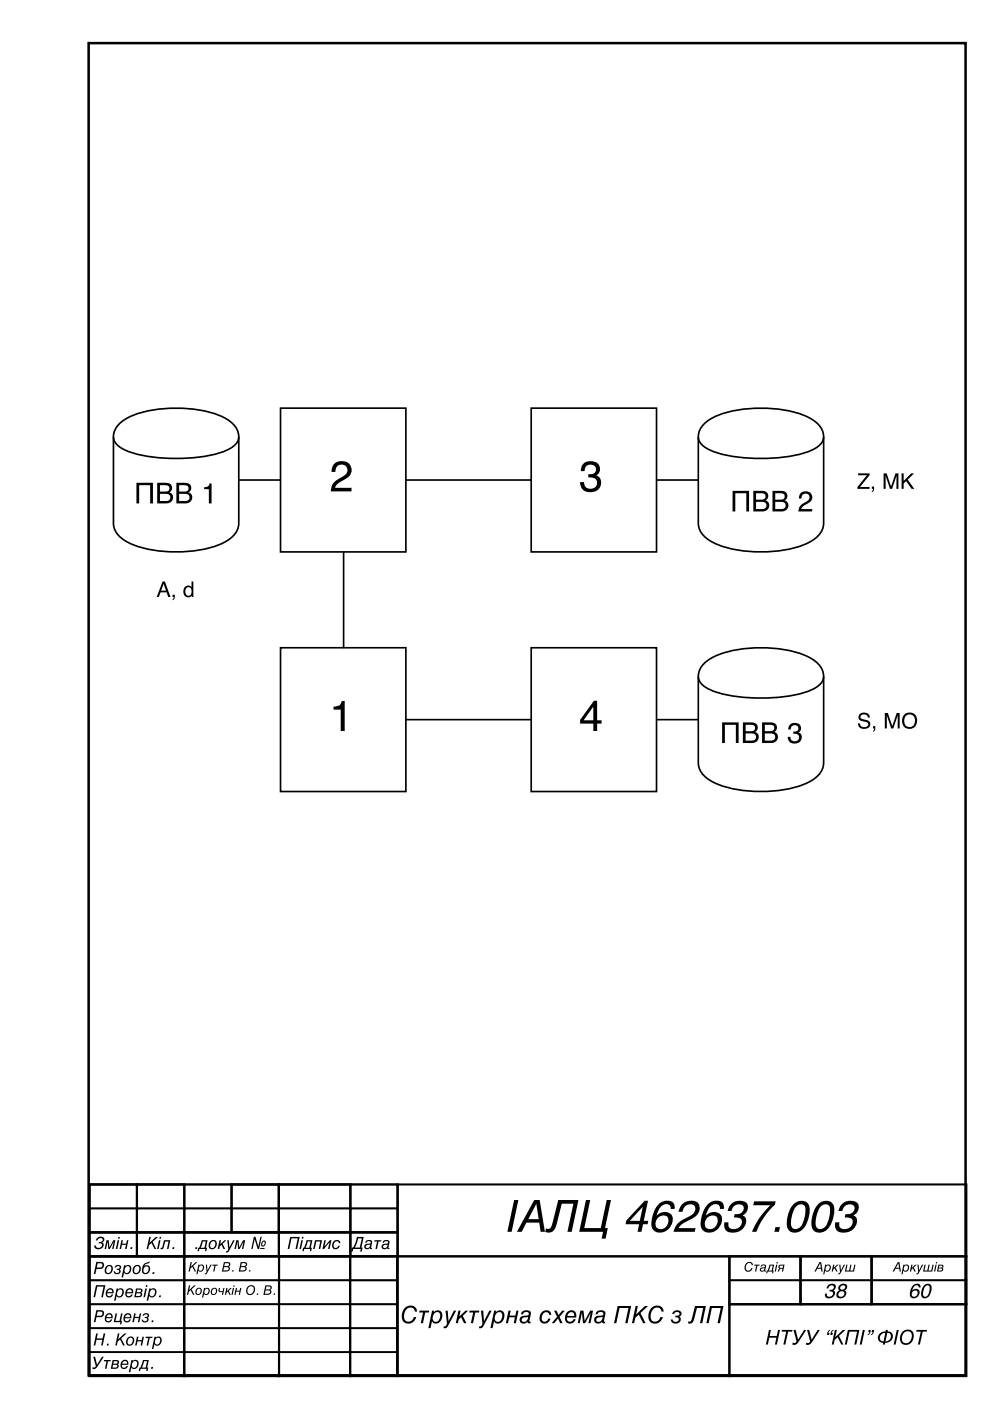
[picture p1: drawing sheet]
<svg xmlns="http://www.w3.org/2000/svg" width="210mm" height="297mm" viewBox="0 0 210 297" stroke-linecap="round" stroke-linejoin="round" font-family="sans-serif">
<g fill="none" stroke="#000" stroke-width=".35">
<path d="M19 251.1h10v5.1h-10zM29 251.1h10.1v5.1h-10.1zM39.1 251.1h10v5.1h-10zM49.1 256.2h10.1v5.1h-10.1zM59.2 251.1h15v5.1h-15zM74.2 256.2h10.1v5.1h-10.1zM19 261.3h10v5.1h-10zM29 261.3h10.1v5.1h-10.1zM39 271.4h20.2v5.1h-20.2zM39.1 261.3h20.1v5.1h-20.1zM59.2 276.5h15v5.1h-15zM59.2 261.3h15v5.1h-15z"/>
<path d="M59.2 266.4h15v5h-15zM74.2 261.3h10.1v5.1h-10.1zM154.7 271.4h15v5.1h-15zM169.7 266.4h15.1v5h-15.1zM184.8 266.4h20.1v5h-20.1zM19 286.7h20v5.1h-20zM39 281.6h20.2v5.1h-20.2zM74.2 286.7h9.9v5.1h-9.9z"/>
</g>
<g fill="#000">
<path d="M41.5 264.4h.3l-.1 .4h-.3z"/>
<path d="M109 254.4h.9l-1.4 6.8h-.9zM113.3 254.4h1.1l1.1 6.8h-.9l-.3-2h-2.7l-1 2h-1zM113.7 255.3l-1.7 3.2h2.2zM118.4 254.4h4.2l-1.4 6.8h-.9l1.3-6h-2.5l-1 3.9a2.32 2.32 0 0 1-1.6 2.2l-.9-.1 .2-.8 .2 .1a.87 .87 0 0 0 1.1-.9zM124.2 254.4h.9l-1.2 6h3.5l1.2-6h.9l-1.2 6h.6l-.5 2.2h-.8l.3-1.4h-5.1z"/>
<path d="M136.3 255.9l-2.8 2.9h2.2zM136.7 254.6h.7l-.9 4.2h1l-.2 .8h-1l-.3 1.6h-.8l.3-1.6h-2.9l.2-.8zM139.7 255.3a2.27 2.27 0 0 1 3.1-.2l.2 .6v.6h-.8a.95 .95 0 0 0-.5-1 .95 .95 0 0 0-1.1 .2l-.8 .7-.6 1.6a2.1 2.1 0 0 1 3.3 0 2.67 2.67 0 0 1-.8 2.8 2.67 2.67 0 0 1-3 .3 3.4 3.4 0 0 1-.2-3.5l.5-1.2zM139.4 258.3a1.31 1.31 0 0 0-.4 1.4 1.31 1.31 0 0 0 1.1 .9 1.69 1.69 0 0 0 1.4-1 1.69 1.69 0 0 0-.2-1.8l-.9-.1zM144.8 255.2a2.25 2.25 0 0 1 3.4 .3 2.47 2.47 0 0 1-1.6 3 5.1 5.1 0 0 0-2.7 1.9h3.6l-.2 .8h-4.5a3.7 3.7 0 0 1 2.1-2.7l1-.5a1.82 1.82 0 0 0 1.3-2.3 1.6 1.6 0 0 0-2.5 1.2h-.8l.4-1.1zM150.1 255.3a2.27 2.27 0 0 1 3.2-.2l.2 .6v.6h-.8a.95 .95 0 0 0-.5-1 .95 .95 0 0 0-1.1 .2l-.8 .7-.7 1.6a2.1 2.1 0 0 1 3.4 0 2.67 2.67 0 0 1-.9 2.8 2.67 2.67 0 0 1-3 .3 3.4 3.4 0 0 1-.2-3.5l.5-1.2zM149.9 258.3a1.31 1.31 0 0 0-.5 1.4 1.31 1.31 0 0 0 1.1 .9 1.69 1.69 0 0 0 1.5-1 1.69 1.69 0 0 0-.3-1.8l-.9-.1zM155.1 255.2a2.47 2.47 0 0 1 3.3 .1 1.83 1.83 0 0 1-1 2.4 1.54 1.54 0 0 1 .3 2.5 2.74 2.74 0 0 1-3.9 .5l-.3-.7 .1-.9h.9a1.08 1.08 0 0 0 .2 1.2 1.08 1.08 0 0 0 1.2 .3 1.44 1.44 0 0 0 1.1-2.2l-.4-.2-1-.1 .2-.7h.1a1.33 1.33 0 0 0 1.4-.4 1.33 1.33 0 0 0 .2-1.4 1.54 1.54 0 0 0-2.4 1.2h-.8l.3-1zM159.9 254.7h4.6a2.9 2.9 0 0 1-1.3 1.8l-1.7 2.3-1.1 2.4h-1a15.9 15.9 0 0 1 3.9-5.7h-3.6zM164.4 260.2h1l-.2 1h-1zM168.3 255.3a1.89 1.89 0 0 1 2.1-.7 1.89 1.89 0 0 1 1.3 1.8 6 6 0 0 1-1.8 4.5 1.85 1.85 0 0 1-2.2 .3 1.85 1.85 0 0 1-.9-2.1 6.3 6.3 0 0 1 1.5-3.8zM168.9 255.7a5.7 5.7 0 0 0-1.1 4.4 1.32 1.32 0 0 0 1.4 .4 1.32 1.32 0 0 0 1-1.1 6 6 0 0 0 .4-3.7 1.18 1.18 0 0 0-1.7 0zM173.5 255.3a1.89 1.89 0 0 1 2.1-.7 1.89 1.89 0 0 1 1.3 1.8 6 6 0 0 1-1.8 4.5 1.85 1.85 0 0 1-2.2 .3 1.85 1.85 0 0 1-.9-2.1 6.3 6.3 0 0 1 1.5-3.8zM174.1 255.7a5.7 5.7 0 0 0-1.1 4.4 1.32 1.32 0 0 0 1.4 .4 1.32 1.32 0 0 0 1-1.1 6 6 0 0 0 .5-3.7 1.18 1.18 0 0 0-1.8 0zM178.6 255.2a2.47 2.47 0 0 1 3.3 .1 1.83 1.83 0 0 1-1 2.4 1.54 1.54 0 0 1 .3 2.5 2.74 2.74 0 0 1-3.9 .5l-.3-.7 .1-.9h.9a1.08 1.08 0 0 0 .2 1.2 1.08 1.08 0 0 0 1.2 .3 1.44 1.44 0 0 0 1.1-2.2l-.4-.2-1-.1 .2-.7h.1a1.33 1.33 0 0 0 1.4-.4 1.33 1.33 0 0 0 .2-1.4 1.54 1.54 0 0 0-2.4 1.2h-.8l.3-1z"/>
<path d="M20.4 267.5h.9a.75 .75 0 0 1 .8 .8 .75 .75 0 0 1-.8 .7h-.8l-.3 1.1h-.3zM20.7 267.8l-.2 .9h.7a.45 .45 0 0 0 .5-.4 .45 .45 0 0 0-.4-.5zM22.8 268.6a.66 .66 0 0 0-.3 .8 .66 .66 0 0 0 .7 .5 .79 .79 0 0 0 .4-.7 .79 .79 0 0 0-.4-.8zM22.5 268.4a.86 .86 0 0 1 1.3 0 .86 .86 0 0 1-.1 1.3 .86 .86 0 0 1-1.3 .3 .86 .86 0 0 1 0-1.3zM24.5 268.4a.61 .61 0 0 1 .8-.2 .61 .61 0 0 1 .2 .9h-.1a.69 .69 0 0 1-.3 1.1 .69 .69 0 0 1-1-.5v-.1h.3a.43 .43 0 0 0 .6 .4 .43 .43 0 0 0 .1-.7l-.4-.1 .1-.2a.36 .36 0 0 0 .5-.1 .36 .36 0 0 0-.1-.5 .36 .36 0 0 0-.5 .1l-.1 .2h-.3zM26.3 268.2h.3v.3a.76 .76 0 0 1 1-.1 .76 .76 0 0 1 .2 1 .8 .8 0 0 1-.6 .7 .8 .8 0 0 1-.9-.3l-.2 1h-.3zM26.7 268.6a.64 .64 0 0 0-.3 .8 .64 .64 0 0 0 .8 .4 .72 .72 0 0 0 .3-.7 .72 .72 0 0 0-.5-.6zM28.7 268.6a.66 .66 0 0 0-.3 .8 .66 .66 0 0 0 .7 .5 .79 .79 0 0 0 .4-.7 .79 .79 0 0 0-.4-.8zM28.5 268.4a.86 .86 0 0 1 1.2 0 .86 .86 0 0 1 0 1.3 .86 .86 0 0 1-1.3 .3 .86 .86 0 0 1-.1-1.3zM30.5 268l1.3-.5-.2 .3-.7 .2-.3 .4a.83 .83 0 0 1 1.1 .1 .83 .83 0 0 1-.1 1.2 .86 .86 0 0 1-1.2 .4 .86 .86 0 0 1-.3-1.3zM30.7 268.7a.69 .69 0 0 0-.3 .7 .69 .69 0 0 0 .6 .5 .75 .75 0 0 0 .5-.7 .75 .75 0 0 0-.4-.7zM32.4 269.7h.3v.4h-.4z"/>
<path d="M20.4 272.5h2l-.6 2.5h-.3l.5-2.2h-1.4l-.4 2.2h-.4zM23 273.6l-.2 .4h1l-.2-.5zM22.8 273.4a.79 .79 0 0 1 1-.2 .79 .79 0 0 1 .3 1h-1.4a.5 .5 0 0 0 .4 .6 .5 .5 0 0 0 .6-.4h.3a.84 .84 0 0 1-1.2 .6 .84 .84 0 0 1-.3-1.3zM24.7 273.2h.3v.2a.76 .76 0 0 1 1.1-.1 .76 .76 0 0 1 .1 1.1 .8 .8 0 0 1-.6 .6 .8 .8 0 0 1-.9-.3l-.2 1.1h-.3zM25.1 273.5a.64 .64 0 0 0-.3 .9 .64 .64 0 0 0 .8 .3 .72 .72 0 0 0 .4-.7 .72 .72 0 0 0-.6-.6zM27.1 273.6l-.2 .4h1l-.2-.5zM26.9 273.4a.79 .79 0 0 1 1-.2 .79 .79 0 0 1 .3 1h-1.3a.5 .5 0 0 0 .3 .6 .5 .5 0 0 0 .6-.4h.3a.84 .84 0 0 1-1.1 .6 .84 .84 0 0 1-.3-1.3zM28.8 273.2h.8a.47 .47 0 0 1 .6 .3 .47 .47 0 0 1-.3 .6 .56 .56 0 0 1 .2 .7 .56 .56 0 0 1-.7 .2h-.9zM28.9 274.2l-.1 .6h.6a.31 .31 0 0 0 .4-.2 .31 .31 0 0 0-.3-.4zM29.1 273.4l-.1 .6h.5a.29 .29 0 0 0 .4-.2 .29 .29 0 0 0-.3-.4zM30.8 273.2h.3l-.4 1.8h-.3zM31 272.5h.3l-.1 .3h-.3zM31.7 273.2h.2v.2a.76 .76 0 0 1 1.1-.1 .76 .76 0 0 1 .1 1.1 .8 .8 0 0 1-.6 .6 .8 .8 0 0 1-.9-.3l-.2 1.1h-.3zM32 273.5a.64 .64 0 0 0-.3 .9 .64 .64 0 0 0 .8 .3 .72 .72 0 0 0 .4-.7 .72 .72 0 0 0-.6-.6zM33.8 274.7h.3v.3h-.4z"/>
<path d="M20.6 262.5a.82 .82 0 0 1 .9-.3 .82 .82 0 0 1 .6 .8l-.5 .4a.83 .83 0 0 1 .2 1.1 .83 .83 0 0 1-.9 .4l-.5-.1-.3-.3-.1-.4h.3a.63 .63 0 0 0 .8 .4 .63 .63 0 0 0 .4-.8l-.6-.1 .1-.3a.51 .51 0 0 0 .7-.1 .51 .51 0 0 0-.2-.7 .51 .51 0 0 0-.7 .2l-.2 .3h-.3zM22.6 262.9h.4l.2 1.6 .8-1.6h.5l-.4 1.9h-.3l.3-1.5-.8 1.5h-.3l-.2-1.5-.3 1.5h-.3zM24.9 262.9h.4l-.4 1.9h-.3zM25.1 262.3h.3l-.1 .3h-.3zM25.7 262.9h.4l-.2 .8h.9l.1-.8h.3l-.4 1.9h-.3l.2-.9h-.8l-.2 .9h-.3zM27.7 264.4h.4l-.1 .4h-.4z"/>
<path d="M31.6 262.3h.4l-.3 1.2 1.3-1.2h.5l-1.1 1 .7 1.5h-.3l-.7-1.3-.5 .5-.2 .8h-.3zM33.7 262.9h.3l-.4 1.9h-.3zM33.9 262.3h.3l-.1 .3h-.3zM34.8 262.9h1.3l-.4 1.9h-.3l.3-1.6h-.7l-.3 1.1a.5 .5 0 0 1-.7 .5l.1-.3 .3-.1zM36.6 264.4h.4l-.1 .4h-.4z"/>
<path d="M40.1 272.5h.2l-.2 1 1-1h.4l-.9 .8 .6 1.2h-.3l-.5-1-.4 .4-.1 .6h-.3zM41.9 273.4a.5 .5 0 0 0-.3 .6 .5 .5 0 0 0 .7 .3 .52 .52 0 0 0 .3-.6 .52 .52 0 0 0-.6-.4zM41.7 273.2a.69 .69 0 0 1 1 .1 .69 .69 0 0 1-.1 1 .69 .69 0 0 1-1.1 .1 .69 .69 0 0 1 .1-1.1zM43.3 273.1h.2v.2a.62 .62 0 0 1 .9-.1 .62 .62 0 0 1 0 .9 .61 .61 0 0 1-.5 .5 .61 .61 0 0 1-.6-.3l-.2 .8h-.3zM43.6 273.4a.5 .5 0 0 0-.3 .6 .5 .5 0 0 0 .6 .3 .5 .5 0 0 0 .4-.7 .5 .5 0 0 0-.7-.2zM45.2 273.4a.5 .5 0 0 0-.3 .6 .5 .5 0 0 0 .6 .3 .52 .52 0 0 0 .4-.6 .52 .52 0 0 0-.7-.4zM45 273.2a.69 .69 0 0 1 1 .1 .69 .69 0 0 1-.2 1 .69 .69 0 0 1-1 .1 .69 .69 0 0 1 .1-1.1zM46.4 273.1h.3l-.1 .3a.38 .38 0 0 0 .2 .4 .38 .38 0 0 0 .4-.1l.2-.6h.2l-.3 1.4h-.3l.2-.6a.52 .52 0 0 1-.7 .1 .52 .52 0 0 1-.1-.6zM48 273.1h.2l-.1 .6 .7-.6h.3l-.6 .6 .4 .8h-.3l-.3-.7-.3 .3-.1 .4h-.2zM49.4 273.1h.2l-.3 1.4h-.2zM49.5 272.5h.2v.3h-.3zM50 273.1h.3l-.2 .5h.7l.1-.5h.3l-.3 1.4h-.3l.2-.7h-.7l-.2 .7h-.2zM52.7 272.9a.75 .75 0 0 0-.3 .9 .75 .75 0 0 0 .9 .5 .91 .91 0 0 0 .1-1.6zM52.6 272.7a.93 .93 0 0 1 1.3 0 .93 .93 0 0 1 0 1.4 .94 .94 0 0 1-1.4 .3 .94 .94 0 0 1-.1-1.4zM54.5 274.2h.3l-.1 .3h-.3zM56.3 272.5h.7a.5 .5 0 0 1 .6 .4 .5 .5 0 0 1-.3 .6 .59 .59 0 0 1 .2 .8 .59 .59 0 0 1-.8 .2h-.9zM56.3 273.6l-.1 .7h.5a.38 .38 0 0 0 .6-.2 .38 .38 0 0 0-.4-.5zM56.5 272.8l-.1 .6h.5a.33 .33 0 0 0 .4-.3 .33 .33 0 0 0-.4-.3zM58.1 274.2h.2v.3h-.3z"/>
<path d="M40.4 267.6h.3l-.2 1 1-1h.4l-.9 .8 .6 1.2h-.3l-.5-1-.4 .4-.2 .6h-.2zM42.1 268.1h.2v.2a.62 .62 0 0 1 .9 0 .62 .62 0 0 1 0 .9 .61 .61 0 0 1-.5 .4 .61 .61 0 0 1-.6-.3l-.2 .9h-.3zM42.4 268.4a.5 .5 0 0 0-.3 .7 .5 .5 0 0 0 .6 .3 .5 .5 0 0 0 .4-.7 .5 .5 0 0 0-.7-.3zM43.6 268.1h.3l.1 1.2 .6-1.2h.3l-1 1.9-.4 .2-.1-.2 .2-.1 .2-.2zM45 268.1h1.2l-.1 .2h-.4l-.2 1.3h-.3l.3-1.3h-.5zM47.5 267.6h.7a.5 .5 0 0 1 .6 .3 .5 .5 0 0 1-.3 .7 .59 .59 0 0 1 .2 .7 .59 .59 0 0 1-.8 .3h-.9zM47.5 268.7l-.1 .7h.5a.38 .38 0 0 0 .6-.3 .38 .38 0 0 0-.4-.4zM47.7 267.8l-.1 .6h.5a.33 .33 0 0 0 .5-.2 .33 .33 0 0 0-.5-.4zM49.3 269.3h.2v.3h-.3zM51 267.6h.8a.5 .5 0 0 1 .6 .3 .5 .5 0 0 1-.4 .7 .59 .59 0 0 1 .2 .7 .59 .59 0 0 1-.7 .3h-.9zM51.1 268.7l-.2 .7h.6a.38 .38 0 0 0 .5-.3 .38 .38 0 0 0-.3-.4zM51.3 267.8l-.2 .6h.6a.33 .33 0 0 0 .4-.2 .33 .33 0 0 0-.4-.4zM52.8 269.3h.3l-.1 .3h-.2z"/>
<path d="M43 263.2l-.5 1.4h.8l.3-1.4zM42.8 262.9h1.2l-.3 1.7h.2l-.1 .7h-.3l.1-.5h-1.3l-.1 .5h-.3l.1-.7 .3-.2z"/>
<path d="M44.9 263.3a.66 .66 0 0 0-.4 .8 .66 .66 0 0 0 .7 .5 .79 .79 0 0 0 .5-.7 .79 .79 0 0 0-.5-.8zM44.6 263.2a.86 .86 0 0 1 1.2 0 .86 .86 0 0 1 0 1.2 .86 .86 0 0 1-1.3 .3 .86 .86 0 0 1-.1-1.3zM46.5 262.9h.4l-.2 .9 .9-.9h.4l-.8 .8 .5 1.1h-.3l-.5-.9-.3 .4-.1 .5h-.3zM48.2 262.9h.3l.1 1.6 .8-1.6h.4l-1.3 2.5-.5 .2-.1-.3 .3-.1 .2-.3zM50.1 262.9h.5l.1 1.6 .8-1.6h.5l-.4 1.9h-.3l.3-1.5-.8 1.5h-.3l-.2-1.5-.3 1.5h-.3z"/>
<path d="M55.8 263.3l-.2 .6a.4 .4 0 0 0 .5-.1 .4 .4 0 0 0 0-.5zM55.2 264.6h.9v.2h-.9zM55.6 263.2a.47 .47 0 0 1 .7-.1 .47 .47 0 0 1 0 .7 .49 .49 0 0 1-.7 .5 .49 .49 0 0 1-.2-.8zM53.8 262.2h.4l.6 2.1 .4-2.1h.3l-.6 2.6h-.3l-.6-2.1-.4 2.1h-.3z"/>
<path d="M61.5 262.3h2l-.5 2.5h-.3l.4-2.2h-1.3l-.5 2.2h-.3zM63.9 262.9h.3l-.4 1.9h-.3zM64 262.3h.4l-.1 .3h-.3zM65.2 263.2l-.4 1.4h.8l.3-1.4zM65 262.9h1.2l-.3 1.7h.2l-.1 .7h-.3l.1-.5h-1.3l-.1 .5h-.3l.2-.7 .2-.2zM66.8 262.9h1.5l-.4 1.9h-.3l.3-1.6h-.8l-.4 1.6h-.3zM68.8 262.9h.3l-.3 1.4 1.1-1.4h.4l-.4 1.9h-.3l.3-1.4-1.2 1.4h-.3zM70.8 263.2a.79 .79 0 0 1 .8-.3 .79 .79 0 0 1 .6 .7h-.4a.57 .57 0 0 0-.7-.4 .57 .57 0 0 0-.3 .7 .51 .51 0 0 0 .3 .7 .51 .51 0 0 0 .6-.5h.3a.87 .87 0 0 1-1.2 .7 .87 .87 0 0 1-.2-1.4z"/>
<path d="M75.9 262.6l-.7 1.9h1.1l.4-1.9zM75.7 262.3h1.4l-.5 2.2h.3l-.2 .9h-.3l.1-.6h-1.6l-.1 .6h-.4l.2-.9h.2l.5-.8zM77.7 264.1a.4 .4 0 0 0 .2 .6 .4 .4 0 0 0 .5-.4l.1-.4zM77.6 263.1a.69 .69 0 0 1 .9-.2 .69 .69 0 0 1 .3 .8l-.1 .8 .2 .1-.1 .2h-.3l-.1-.2a.61 .61 0 0 1-1.1 0 .61 .61 0 0 1 .6-.9l.6-.1a.26 .26 0 0 0 .1-.2 .26 .26 0 0 0-.2-.2h-.4l-.3 .3h-.3zM79.4 262.9h1.5l-.1 .3h-.5l-.4 1.6h-.3l.3-1.6h-.5zM81.3 264.1a.4 .4 0 0 0 .2 .6 .4 .4 0 0 0 .6-.4l.1-.4zM81.3 263.1a.69 .69 0 0 1 .9-.2 .69 .69 0 0 1 .3 .8l-.1 .8 .2 .1-.1 .2h-.3l-.1-.2a.61 .61 0 0 1-1.1 0 .61 .61 0 0 1 .5-.9l.7-.1a.26 .26 0 0 0 .1-.2 .26 .26 0 0 0-.3-.2h-.3l-.3 .3h-.3z"/>
<path d="M85.9 277.3a1.46 1.46 0 0 1 1.5-.5 1.46 1.46 0 0 1 1 1.3h-.5a1.08 1.08 0 0 0-1.1-.9 1.08 1.08 0 0 0-1 1.1 1.22 1.22 0 0 0 1 1.9l.5-.3 .4-.7h.6a1.58 1.58 0 0 1-2.1 1.4 1.58 1.58 0 0 1-.9-2.2zM88.9 277.9h2.1l-.1 .4h-.7l-.5 2.2h-.5l.5-2.2h-.8zM91.6 277.9h.4v.3a1.06 1.06 0 0 1 1.4-.2 1.06 1.06 0 0 1 .3 1.4 1.17 1.17 0 0 1-.8 1.1 1.17 1.17 0 0 1-1.3-.4l-.3 1.5h-.5zM92.2 278.4a1.05 1.05 0 0 0 .2 1.9 1.22 1.22 0 0 0 .6-2.1h-.4zM94.5 277.9h.4l.2 2.2 1.1-2.2h.5l-1.7 3.2a.77 .77 0 0 1-1 .5l.1-.4h.4l.3-.5zM97.2 277.9h.5l-.3 1.2 1.3-1.2h.6l-1.2 1.1 .8 1.5h-.5l-.6-1.2-.5 .5-.2 .7h-.5zM99.6 277.9h2l-.1 .4h-.7l-.5 2.2h-.5l.5-2.2h-.8zM102 277.9h.4l.2 2.2 1.2-2.2h.4l-1.7 3.2a.77 .77 0 0 1-1 .5l.1-.4h.4l.3-.5zM104.8 277.9h.4l-.1 .3a1.06 1.06 0 0 1 1.5-.2 1.06 1.06 0 0 1 .3 1.4 1.17 1.17 0 0 1-.8 1.1 1.17 1.17 0 0 1-1.3-.4l-.4 1.5h-.4zM105.3 278.4a1.05 1.05 0 0 0 .2 1.9 1.22 1.22 0 0 0 .6-2.1h-.4zM107.8 277.9h.5l-.2 1h1.2l.2-1h.4l-.5 2.6h-.5l.3-1.2h-1.2l-.3 1.2h-.4zM110.8 279.5a.54 .54 0 0 0 .1 .8 .54 .54 0 0 0 .8-.3l.3-.8zM110.7 278.1a1.27 1.27 0 0 1 1.8 .2l-.3 1.8 .3 .1v.4l-.5-.1-.2-.3a.87 .87 0 0 1-1.5 .1 .87 .87 0 0 1 .8-1.3l.7-.1a.36 .36 0 0 0 .3-.4 .36 .36 0 0 0-.3-.3h-.6l-.3 .5h-.4zM114.9 278.2a1.12 1.12 0 0 1 1.2-.4 1.12 1.12 0 0 1 .8 1h-.5a.75 .75 0 0 0-.8-.6 .75 .75 0 0 0-.6 .7 .75 .75 0 0 0 0 1.1 .75 .75 0 0 0 1.1-.1l.2-.3h.4a1.21 1.21 0 0 1-1.6 1 1.21 1.21 0 0 1-.5-1.9zM117.5 277.9h.5l.4 .9 .8-.9h.5l-1.1 1.3 .7 1.3h-.5l-.5-1-.8 1h-.5l1.1-1.3zM120.6 278.4l-.3 .6h1.5a.66 .66 0 0 0-.4-.8 .66 .66 0 0 0-.8 .2zM120.3 278.2a1.13 1.13 0 0 1 1.4-.2 1.13 1.13 0 0 1 .5 1.3h-2a.71 .71 0 0 0 .5 .9 .71 .71 0 0 0 .9-.5h.5a1.18 1.18 0 0 1-1.6 .9 1.18 1.18 0 0 1-.6-1.7zM123.1 277.9h.6l.2 2.1 1.2-2.1h.6l-.5 2.6h-.4l.4-2.1-1.1 2.1h-.5l-.2-2.2-.5 2.2h-.4zM126.6 279.5a.54 .54 0 0 0 .2 .8 .54 .54 0 0 0 .7-.3l.3-.8zM126.5 278.1a1.27 1.27 0 0 1 1.9 .2l-.3 1.8 .2 .1v.4l-.5-.1-.2-.3a.87 .87 0 0 1-1.5 .1 .87 .87 0 0 1 .8-1.3l.7-.1a.36 .36 0 0 0 .3-.4 .36 .36 0 0 0-.3-.3h-.6l-.3 .5h-.4zM131 276.9h2.8l-.7 3.6h-.5l.6-3.2h-1.8l-.7 3.2h-.5zM134.8 276.9h.4l-.3 1.8 1.8-1.8h.7l-1.6 1.5 1.1 2.1h-.5l-1-1.8-.7 .7-.2 1.1h-.5zM138.2 277.3a1.46 1.46 0 0 1 1.5-.5 1.46 1.46 0 0 1 1 1.3h-.5a1.08 1.08 0 0 0-1.1-.9 1.08 1.08 0 0 0-1 1.1 1.22 1.22 0 0 0 1 1.9l.5-.3 .4-.7h.5a1.58 1.58 0 0 1-2 1.4 1.58 1.58 0 0 1-.9-2.2zM142.8 278.1a.96 .96 0 0 1 1.1-.3 .96 .96 0 0 1 .6 .9l-.5 .4a.93 .93 0 0 1 .1 1.3 .93 .93 0 0 1-1.2 .2l-.5-.3-.2-.5h.4a.62 .62 0 0 0 .8 .5 .62 .62 0 0 0 .3-.9l-.5-.1v-.4a.48 .48 0 0 0 .7 0 .48 .48 0 0 0 0-.7h-.6l-.4 .4h-.4zM147.4 276.9h2.3l-.8 3.6h-.5l.7-3.2h-1.3l-.6 2.1a1.02 1.02 0 0 1-1.3 1.1l.1-.3h.3l.3-.3zM150.5 276.9h2.9l-.8 3.6h-.5l.7-3.2h-1.9l-.7 3.2h-.4z"/>
<path d="M158.2 267.8a.81 .81 0 0 1 .9-.2 .81 .81 0 0 1 .5 .6h-.2a.64 .64 0 0 0-.8-.4 .64 .64 0 0 0-.5 .8 .59 .59 0 0 0 .4 .8 .59 .59 0 0 0 .8-.5h.2a.89 .89 0 0 1-1.2 .7 .89 .89 0 0 1-.3-1.4zM159.9 268.1h1.2l-.1 .2h-.4l-.3 1.3h-.2l.2-1.3h-.4zM161.4 269a.33 .33 0 0 0 .3 .5 .33 .33 0 0 0 .3-.4l.1-.2zM161.4 268.3a.55 .55 0 0 1 .7-.2 .55 .55 0 0 1 .3 .6l-.2 .6 .2 .1v.2l-.4-.2a.48 .48 0 0 1-.8 0 .48 .48 0 0 1 .4-.7l.6-.1a.33 .33 0 0 0-.4-.3 .33 .33 0 0 0-.3 .3h-.2zM163.3 268.3l-.3 1.1h.6l.2-1.1zM163.1 268.1h1l-.2 1.3h.1l-.1 .6h-.2l.1-.4h-1l-.1 .4h-.2zM164.6 268.1h.2l-.3 1.5h-.2zM164.7 267.6h.2v.3h-.3zM165.2 268.2l1.1-.1-.3 1.5h-.2l.1-.6h-.5l-.3 .6h-.3l.5-.7a.39 .39 0 0 1-.1-.7zM165.4 268.4a.23 .23 0 0 0-.1 .3 .23 .23 0 0 0 .2 .1h.4l.1-.5z"/>
<path d="M173.8 267.6h.3l.3 2h-.2l-.1-.6h-.8l-.3 .6h-.3zM173.9 267.8l-.5 1h.6zM175 268.1h.2v.2a.62 .62 0 0 1 .9 0 .62 .62 0 0 1 0 .9 .61 .61 0 0 1-.5 .4 .61 .61 0 0 1-.6-.3l-.2 .9h-.3zM175.3 268.4a.5 .5 0 0 0-.3 .7 .5 .5 0 0 0 .6 .3 .5 .5 0 0 0 .4-.7 .5 .5 0 0 0-.7-.3zM176.6 268.1h.3l-.1 .7 .7-.7h.3l-.6 .6 .4 .9h-.3l-.3-.7-.3 .3-.1 .4h-.3zM177.9 268.1h.3l.1 1.2 .6-1.2h.3l-1 1.9-.4 .2-.1-.2 .2-.1 .2-.2zM179.4 268.1h.3l-.3 1.3h.6l.3-1.3h.2l-.2 1.3h.6l.2-1.3h.3l-.3 1.5h-2z"/>
<path d="M175.7 272.4a.88 .88 0 0 1 .9-.2 .88 .88 0 0 1 .6 .8l-.5 .6a.93 .93 0 0 1 .3 1 .93 .93 0 0 1-.9 .6 .81 .81 0 0 1-.9-.1 .81 .81 0 0 1-.3-.8h.4a.64 .64 0 0 0 .6 .6 .64 .64 0 0 0 .7-.5 .59 .59 0 0 0-.8-.6l.2-.3a.56 .56 0 0 0 .8-.3 .56 .56 0 0 0-.4-.8 .56 .56 0 0 0-.7 .5l-.1 .3h-.4zM178.3 272.7a.51 .51 0 0 0 .2 .8 .51 .51 0 0 0 .7-.5l-.2-.4zM177.9 274a.61 .61 0 0 0 .3 1 .61 .61 0 0 0 .8-.6 .59 .59 0 0 0-.4-.6 .59 .59 0 0 0-.7 .2zM177.9 272.6a.86 .86 0 0 1 1.1-.5 .86 .86 0 0 1 .6 1l-.5 .5a1.06 1.06 0 0 1 0 1.4 1.06 1.06 0 0 1-1.4 .2 .91 .91 0 0 1-.3-.9 .91 .91 0 0 1 .6-.7l-.3-.4z"/>
<path d="M190.3 267.6h.4l.3 2h-.3v-.6h-.9l-.2 .6h-.4zM190.5 267.8l-.5 1h.6zM191.5 268.1h.3l-.1 .2a.62 .62 0 0 1 .9 0 .62 .62 0 0 1 0 .9 .61 .61 0 0 1-.5 .4 .61 .61 0 0 1-.6-.3l-.1 .9h-.3zM191.9 268.4a.5 .5 0 0 0-.3 .7 .5 .5 0 0 0 .6 .3 .5 .5 0 0 0 .3-.7 .5 .5 0 0 0-.6-.3zM193.2 268.1h.3l-.2 .7 .7-.7h.4l-.7 .6 .5 .9h-.3l-.4-.7-.2 .3-.1 .4h-.3zM194.5 268.1h.3l.1 1.2 .6-1.2h.3l-1.1 1.9-.3 .2-.1-.2 .2-.1 .2-.2zM196 268.1h.3l-.3 1.3h.6l.3-1.3h.2l-.2 1.3h.6l.2-1.3h.3l-.3 1.5h-2zM198.3 268.1h.3l-.3 1.5h-.3zM198.5 267.6h.2l-.1 .3h-.2zM199 268.1h.7a.36 .36 0 0 1 .3 .3 .36 .36 0 0 1-.2 .4 .44 .44 0 0 1 .1 .6 .44 .44 0 0 1-.5 .2h-.7zM199 268.9l-.1 .5h.5a.24 .24 0 0 0 .3-.2 .24 .24 0 0 0-.2-.3zM199.2 268.3l-.1 .4h.4a.22 .22 0 0 0 .3-.1 .22 .22 0 0 0-.3-.3z"/>
<path d="M193.5 272.6a.85 .85 0 0 1 1-.5 .85 .85 0 0 1 .7 .9h-.4a.51 .51 0 0 0-.4-.5 .51 .51 0 0 0-.6 .3l-.4 .8a.87 .87 0 0 1 1.3-.2 .87 .87 0 0 1 0 1.3 .99 .99 0 0 1-1.3 .5 .99 .99 0 0 1-.4-1.3zM193.5 273.9a.63 .63 0 0 0 .2 1.1 .63 .63 0 0 0 .8-.7 .57 .57 0 0 0-.3-.7 .57 .57 0 0 0-.7 .3zM195.9 272.6a.91 .91 0 0 1 1.2-.4 .91 .91 0 0 1 .4 1.2 1.69 1.69 0 0 1-1.8 1.8 1.76 1.76 0 0 1 0-2.3zM196.3 272.7a2.07 2.07 0 0 0-.4 2.2 1.03 1.03 0 0 0 1.1-1.2l.1-.6a.48 .48 0 0 0-.2-.6 .48 .48 0 0 0-.6 .2z"/>
<path d="M19.8 287.7h.4l.4 1.6 1-1.6h.4l-1.2 1.8a.96 .96 0 0 1-1.2 .7l.1-.3a.37 .37 0 0 0 .4 0 .37 .37 0 0 0 .2-.4zM22.1 288.3h1.4l-.1 .3h-.5l-.3 1.6h-.4l.4-1.6h-.6zM23.9 288.3h.8a.47 .47 0 0 1 .5 .4 .47 .47 0 0 1-.3 .5 .56 .56 0 0 1 .2 .7 .56 .56 0 0 1-.7 .3h-.9zM24 289.4l-.2 .6h.6a.31 .31 0 0 0 .4-.2 .31 .31 0 0 0-.3-.4zM24.1 288.6l-.1 .5h.5a.29 .29 0 0 0 .4-.2 .29 .29 0 0 0-.3-.3zM26.1 288.7l-.2 .4h1l-.2-.5zM25.9 288.6a.79 .79 0 0 1 1-.2 .79 .79 0 0 1 .3 1h-1.3a.5 .5 0 0 0 .3 .6 .5 .5 0 0 0 .6-.4h.3a.84 .84 0 0 1-1.2 .6 .84 .84 0 0 1-.2-1.3zM27.9 288.3h.3l-.1 .3a.76 .76 0 0 1 1.1-.1 .76 .76 0 0 1 .1 1 .8 .8 0 0 1-.6 .7 .8 .8 0 0 1-.8-.3l-.3 1h-.3zM28.3 288.7a.64 .64 0 0 0-.4 .8 .64 .64 0 0 0 .8 .4 .72 .72 0 0 0 .4-.7 .72 .72 0 0 0-.6-.6zM30.6 288.6l-.5 1.4h.8l.3-1.4zM30.3 288.3h1.2l-.3 1.7h.2l-.1 .7h-.3l.1-.5h-1.3l-.1 .5h-.3l.2-.7 .2-.2zM32.1 289.8h.4l-.1 .4h-.4z"/>
<path d="M20.4 277.8h.9a.75 .75 0 0 1 .8 .7 .75 .75 0 0 1-.8 .8h-.8l-.3 1h-.3zM20.7 278.1l-.2 .9h.7a.45 .45 0 0 0 .5-.4 .45 .45 0 0 0-.4-.5zM22.8 278.9l-.2 .4h1l-.2-.6zM22.6 278.7a.79 .79 0 0 1 1-.2 .79 .79 0 0 1 .3 1h-1.4a.5 .5 0 0 0 .4 .6 .5 .5 0 0 0 .6-.4h.3a.84 .84 0 0 1-1.2 .6 .84 .84 0 0 1-.3-1.3zM24.5 278.5h.3l-.3 1.6h.8l.4-1.6h.3l-.3 1.6h.2l-.2 .7h-.3l.1-.5h-1.4zM26.7 278.9l-.2 .4h1.1l-.2-.6zM26.5 278.7a.79 .79 0 0 1 1-.2 .79 .79 0 0 1 .3 1h-1.3a.5 .5 0 0 0 .3 .6 .5 .5 0 0 0 .6-.4h.4a.84 .84 0 0 1-1.2 .6 .84 .84 0 0 1-.3-1.3zM28.5 278.5h.3l-.2 .7h.9l.1-.7h.3l-.4 1.8h-.3l.2-.8h-.8l-.2 .8h-.3zM30.4 278.6a.61 .61 0 0 1 .9-.1 .61 .61 0 0 1 .1 .8l-.1 .1a.69 .69 0 0 1-.3 1 .69 .69 0 0 1-.9-.5l-.1-.1h.3a.43 .43 0 0 0 .6 .4 .43 .43 0 0 0 .1-.7h-.3v-.3a.36 .36 0 0 0 .5-.1 .36 .36 0 0 0-.1-.5 .36 .36 0 0 0-.5 .2l-.1 .2h-.3zM32.2 280h.4l-.1 .3h-.4z"/>
<path d="M20.4 282.7h.3l-.2 1.1h1.3l.2-1.1h.3l-.5 2.6h-.4l.3-1.2h-1.2l-.3 1.2h-.3zM22.7 284.9h.4l-.1 .4h-.4zM25 282.7h.3l-.3 1.3 1.4-1.3h.4l-1.1 1.1 .8 1.5h-.4l-.6-1.3-.6 .5-.1 .8h-.4zM27.3 283.8a.66 .66 0 0 0-.3 .7 .66 .66 0 0 0 .7 .5 .79 .79 0 0 0 .5-.7 .79 .79 0 0 0-.5-.7zM27.1 283.6a.86 .86 0 0 1 1.2 0 .86 .86 0 0 1 0 1.3 .86 .86 0 0 1-1.3 .3 .86 .86 0 0 1-.1-1.4zM29 283.4h.4l-.2 .7h.8l.2-.7h.3l-.4 1.9h-.3l.2-.9h-.9l-.1 .9h-.4zM30.9 283.4h1.4v.3h-.6l-.3 1.6h-.3l.3-1.6h-.6zM32.8 283.4h.3l-.1 .3a.76 .76 0 0 1 1.1-.2 .76 .76 0 0 1 .1 1.1 .8 .8 0 0 1-.6 .7 .8 .8 0 0 1-.9-.3l-.2 1h-.3zM33.1 283.8a.64 .64 0 0 0-.3 .8 .64 .64 0 0 0 .8 .4 .72 .72 0 0 0 .4-.8 .72 .72 0 0 0-.6-.6z"/>
<path d="M163 282h.5l-.3 1.3h1.5l.3-1.3h.4l-.7 3.1h-.4l.3-1.5h-1.5l-.3 1.5h-.4zM165.8 282h2.2v.3h-.9l-.6 2.8h-.4l.6-2.8h-1zM168.2 282h.5l.5 2 1.3-2h.4l-1.4 2.2a1.17 1.17 0 0 1-1.5 .9l.1-.5a.45 .45 0 0 0 .5 .1 .45 .45 0 0 0 .2-.5zM171.1 282h.5l.5 2 1.3-2h.4l-1.4 2.2a1.17 1.17 0 0 1-1.5 .9l.1-.5a.45 .45 0 0 0 .5 .1 .45 .45 0 0 0 .2-.5z"/>
<path d="M175.6 282.1l.4-.2-.3 .6 .2 .1-.1 .4h-.5zM176.4 282.1l.3-.2-.3 .6 .2 .1-.1 .4h-.5z"/>
<path d="M177 282h.4l-.3 1.5 1.6-1.5h.6l-1.4 1.2 .9 1.9h-.4l-.8-1.6-.6 .6-.2 1h-.4zM179.8 282h2.4l-.6 3.1h-.5l.6-2.8h-1.6l-.6 2.8h-.4zM182.9 282h.5l-.7 3.1h-.4z"/>
<path d="M184.9 282h.4l-.2 .7-.4 .4 .3-.7h-.2zM184.2 282h.4l-.2 .7-.4 .4 .3-.6-.2-.1z"/>
<path d="M186.5 282.8l.6-.4 .7-.1v-.3h.5l-.1 .3a1.19 1.19 0 0 1 1.1 1.2 1.19 1.19 0 0 1-1.2 1.2h-.4l-.1 .4h-.4l.1-.4a1.1 1.1 0 0 1-1.1-.7 1.1 1.1 0 0 1 .3-1.2zM186.9 282.9a.81 .81 0 0 0-.4 .9 .81 .81 0 0 0 .8 .6l.4-1.8zM188.1 282.6l-.4 1.8a.93 .93 0 0 0 1.2-.7 .93 .93 0 0 0-.8-1.1zM190.1 282h.4l-.6 3.1h-.4zM191.7 282.6l-.4 .6a1.03 1.03 0 0 0 .5 1.6 1.03 1.03 0 0 0 1.4-.9 1.01 1.01 0 0 0-.1-1.4 1.01 1.01 0 0 0-1.4 .1zM191.4 282.4a1.39 1.39 0 0 1 1.9-.3 1.39 1.39 0 0 1 .3 1.9 1.45 1.45 0 0 1-2 1.1 1.45 1.45 0 0 1-.6-2.2zM194.3 282h2.3l-.1 .3h-.9l-.6 2.8h-.4l.6-2.8h-.9z"/>
</g>
<path d="M19 251.1h65.3v10.2h-65.3zM84.3 251.1h120.6v15.3h-120.6zM19 261.3h65.3v5.1h-65.3zM84.3 266.4h70.4v25.4h-70.4zM154.7 266.4h15v10.1h-15zM154.7 276.5h50.2v15.3h-50.2zM169.7 266.4h15.1v10.1h-15.1zM184.8 266.4h20.1v10.1h-20.1z" fill="none" stroke="#000" stroke-width=".43"/>
<g fill="none" stroke="#000" stroke-width=".36">
<path d="M19 256.2h10v5.1h-10zM29 256.2h10.1v5.1h-10.1zM39.1 256.2h10v5.1h-10zM49.1 251.1h10.1v5.1h-10.1zM59.2 256.2h15v5.1h-15zM74.2 251.1h10.1v5.1h-10.1zM19.1 276.5h19.9v5.1h-19.9zM19.1 271.4h19.9v5.1h-19.9zM19.1 266.4h19.9v5h-19.9zM39 276.5h20.2v5.1h-20.2zM39 266.4h20.2v5h-20.2zM59.2 271.4h15v5.1h-15z"/>
<path d="M74.2 276.5h9.9v5.1h-9.9zM74.2 271.4h9.9v5.1h-9.9zM74.2 266.4h10v5h-10zM154.7 266.4h15v5h-15zM169.7 271.4h15.1v5.1h-15.1zM184.8 271.4h20.1v5.1h-20.1zM19 281.6h20v5.1h-20zM39 286.7h20.2v5.1h-20.2zM59.2 281.6h15v5.1h-15zM59.2 286.7h15v5.1h-15zM74.2 281.6h9.9v5.1h-9.9z"/>
</g>
<path d="M19 251.1h10v15.3h-10zM29 251.1h10.1v15.3h-10.1zM49.1 251.1h10v10.2h-10zM59.1 251.1h15.2v15.3h-15.2zM19 266.4h20.1v25.4h-20.1zM39 266.4h20.2v25.4h-20.2zM59.2 266.4h15v25.4h-15zM74.2 266.4h10.1v25.4h-10.1z" fill="none" stroke="#000" stroke-width=".45"/>
<path d="M18.8 9.1h185.9v282.5h-185.9z" fill="none" stroke="#000" stroke-width=".54"/>
<path d="M59.5 86.5h26.6v30.5h-26.6z" fill="#fff"/>
<path d="M59.5 86.5h26.6v30.5h-26.6z" fill="none" stroke="#000" stroke-width=".35"/>
<path d="M70.8 98.4a2.16 2.16 0 0 1 2.3-.6 2.16 2.16 0 0 1 1.5 1.9 2.43 2.43 0 0 1-1.7 2.1 2.92 2.92 0 0 0-1.9 1.6h3.5v.8h-4.4a2.73 2.73 0 0 1 1.5-2.6l.9-.5a1.4 1.4 0 0 0 1.1-1 1.4 1.4 0 0 0-.4-1.4 1.34 1.34 0 0 0-1.5 0 1.34 1.34 0 0 0-.6 1.4h-.8l.2-1.1z" fill="#000"/>
<path d="M59.5 137.3h26.6v30.5h-26.6z" fill="#fff"/>
<path d="M72.8 116.9v20.5M59.5 137.3h26.6v30.5h-26.6z" fill="none" stroke="#000" stroke-width=".35"/>
<path d="M70.7 149.8a1.42 1.42 0 0 0 1.8-1.2h.6v6.4h-.9v-4.5h-1.5z" fill="#000"/>
<path d="M112.6 137.3h26.6v30.5h-26.6z" fill="#fff"/>
<path d="M112.6 137.3h26.6v30.5h-26.6zM85.9 152.6h26.8" fill="none" stroke="#000" stroke-width=".35"/>
<path d="M125.8 149.8l-2.1 2.9h2.1zM125.9 148.6h.7v4.1h.9v.7h-.9v1.6h-.8v-1.6h-2.8v-.8z" fill="#000"/>
<path d="M112.6 86.5h26.6v30.5h-26.6z" fill="#fff"/>
<path d="M112.6 86.5h26.6v30.5h-26.6zM50.6 101.8h8.8M85.9 101.8h26.8" fill="none" stroke="#000" stroke-width=".35"/>
<path d="M123.7 98.4a2.3 2.3 0 0 1 3.4 .3 1.49 1.49 0 0 1-.7 2.1 1.86 1.86 0 0 1 1 2.1 1.86 1.86 0 0 1-1.8 1.4 2.03 2.03 0 0 1-2.6-2.1h.8a1.36 1.36 0 0 0 1.7 1.4 1.36 1.36 0 0 0 .9-2l-.7-.3-1-.1v-.7h.1a1.08 1.08 0 0 0 1.6-.9 1.08 1.08 0 0 0-1.5-1.1 1.2 1.2 0 0 0-1 1.4h-.8l.2-1z" fill="#000"/>
<path d="M25.7 89.5a17.6 17.6 0 0 1 9.7-2.9 25 25 0 0 1 12.5 2.1 4.6 4.6 0 0 1 2.7 3.9v18.3a4.6 4.6 0 0 1-2.7 3.9 26.1 26.1 0 0 1-16.4 1.7 11.8 11.8 0 0 1-6.7-3.4l-.6-1-.1-1.2v-18.3l.1-1.1 .6-1.1z" fill="#fff"/>
<path d="M24.1 92.6a3.9 3.9 0 0 0 3 3.1 35 35 0 0 0 20.5 0 3.9 3.9 0 0 0 3-3.1M25.7 89.5a17.6 17.6 0 0 1 9.7-2.9 25 25 0 0 1 12.5 2.1 4.6 4.6 0 0 1 2.7 3.9v18.3a4.6 4.6 0 0 1-2.7 3.9 26.1 26.1 0 0 1-16.4 1.7 11.8 11.8 0 0 1-6.7-3.4l-.6-1-.1-1.2v-18.3l.1-1.1 .6-1.1z" fill="none" stroke="#000" stroke-width=".35"/>
<path d="M28.9 102.4h3.5v4.3h-.6v-3.8h-2.3v3.8h-.6zM33.3 102.4h1.6a1.13 1.13 0 0 1 1.4 .5 1.13 1.13 0 0 1-.4 1.5 1.24 1.24 0 0 1 .7 1.5 1.24 1.24 0 0 1-1.4 .8h-1.9zM33.9 104.7v1.5h1.2a.8 .8 0 0 0 1-.7 .8 .8 0 0 0-1-.8zM33.9 102.9v1.3h1.1a.7 .7 0 0 0 .9-.7 .7 .7 0 0 0-.9-.6zM37.4 102.4h1.6a1.13 1.13 0 0 1 1.4 .5 1.13 1.13 0 0 1-.4 1.5 1.24 1.24 0 0 1 .7 1.5 1.24 1.24 0 0 1-1.5 .8h-1.8zM38 104.7v1.5h1.2a.8 .8 0 0 0 1-.7 .8 .8 0 0 0-1-.8zM38 102.9v1.3h1.1a.7 .7 0 0 0 .9-.7 .7 .7 0 0 0-.9-.6zM43.3 103.3l.8-.2 .3-.6h.5v4.2h-.6v-3h-1z" fill="#000"/>
<path d="M149.7 140.3a17.6 17.6 0 0 1 9.7-2.9 25 25 0 0 1 12.5 2.1 4.6 4.6 0 0 1 2.7 3.9v18.3a4.6 4.6 0 0 1-2.7 3.9 26.1 26.1 0 0 1-16.4 1.7 11.8 11.8 0 0 1-6.7-3.4l-.6-1-.1-1.2v-18.3l.1-1.1 .6-1.1z" fill="#fff"/>
<path d="M139.2 152.6h8.8M148.1 143.4a3.9 3.9 0 0 0 3 3.1 35 35 0 0 0 20.5 0 3.9 3.9 0 0 0 3-3.1M149.7 140.3a17.6 17.6 0 0 1 9.7-2.9 25 25 0 0 1 12.5 2.1 4.6 4.6 0 0 1 2.7 3.9v18.3a4.6 4.6 0 0 1-2.7 3.9 26.1 26.1 0 0 1-16.4 1.7 11.8 11.8 0 0 1-6.7-3.4l-.6-1-.1-1.2v-18.3l.1-1.1 .6-1.1z" fill="none" stroke="#000" stroke-width=".35"/>
<path d="M153.1 153.2h3.5v4.3h-.6v-3.8h-2.3v3.8h-.6zM157.5 153.2h1.6a1.13 1.13 0 0 1 1.4 .5 1.13 1.13 0 0 1-.4 1.5 1.24 1.24 0 0 1 .7 1.5 1.24 1.24 0 0 1-1.4 .8h-1.9zM158.1 155.5v1.5h1.2a.8 .8 0 0 0 1-.7 .8 .8 0 0 0-1-.8zM158.1 153.7v1.3h1.1a.7 .7 0 0 0 .9-.7 .7 .7 0 0 0-.9-.6zM161.6 153.2h1.5a1.13 1.13 0 0 1 1.5 .5 1.13 1.13 0 0 1-.5 1.5 1.24 1.24 0 0 1 .8 1.5 1.24 1.24 0 0 1-1.5 .8h-1.8zM162.2 155.5v1.5h1.1a.8 .8 0 0 0 1.1-.7 .8 .8 0 0 0-1.1-.8zM162.2 153.7v1.3h1a.7 .7 0 0 0 1-.7 .7 .7 0 0 0-1-.6zM167.5 153.6a1.31 1.31 0 0 1 1.6-.3 1.31 1.31 0 0 1 .6 1.6l-.4 .4a1.27 1.27 0 0 1 .6 1.5 1.27 1.27 0 0 1-1.4 .9 1.31 1.31 0 0 1-1.5-1.5h.6a.88 .88 0 0 0 1.2 1 .88 .88 0 0 0 .1-1.6h-.7v-.5a.76 .76 0 0 0 1-.3 .76 .76 0 0 0-.2-1 .76 .76 0 0 0-1 .1l-.3 .8h-.6l.1-.6z" fill="#000"/>
<path d="M149.7 89.5a17.6 17.6 0 0 1 9.7-2.9 25 25 0 0 1 12.5 2.1 4.6 4.6 0 0 1 2.7 3.9v18.3a4.6 4.6 0 0 1-2.7 3.9 26.1 26.1 0 0 1-16.4 1.7 11.8 11.8 0 0 1-6.7-3.4l-.6-1-.1-1.2v-18.3l.1-1.1 .6-1.1z" fill="#fff"/>
<path d="M148.1 92.6a3.9 3.9 0 0 0 3 3.1 35 35 0 0 0 20.5 0 3.9 3.9 0 0 0 3-3.1M149.7 89.5a17.6 17.6 0 0 1 9.7-2.9 25 25 0 0 1 12.5 2.1 4.6 4.6 0 0 1 2.7 3.9v18.3a4.6 4.6 0 0 1-2.7 3.9 26.1 26.1 0 0 1-16.4 1.7 11.8 11.8 0 0 1-6.7-3.4l-.6-1-.1-1.2v-18.3l.1-1.1 .6-1.1zM139.2 101.8h8.8" fill="none" stroke="#000" stroke-width=".35"/>
<g fill="#000">
<path d="M155.3 104.1h3.5v4.3h-.6v-3.8h-2.3v3.8h-.6zM159.7 104.1h1.6a1.13 1.13 0 0 1 1.4 .5 1.13 1.13 0 0 1-.4 1.5 1.24 1.24 0 0 1 .7 1.5 1.24 1.24 0 0 1-1.4 .8h-1.9zM160.3 106.4v1.5h1.2a.8 .8 0 0 0 1-.7 .8 .8 0 0 0-1-.8zM160.3 104.6v1.3h1.1a.7 .7 0 0 0 .9-.6 .7 .7 0 0 0-.9-.7zM163.8 104.1h1.6a1.13 1.13 0 0 1 1.4 .5 1.13 1.13 0 0 1-.4 1.5 1.24 1.24 0 0 1 .7 1.5 1.24 1.24 0 0 1-1.5 .8h-1.8zM164.4 106.4v1.5h1.1a.8 .8 0 0 0 1.1-.7 .8 .8 0 0 0-1.1-.8zM164.4 104.6v1.3h1.1a.7 .7 0 0 0 .9-.6 .7 .7 0 0 0-.9-.7zM169.8 104.5a1.37 1.37 0 0 1 1.9-.1 1.37 1.37 0 0 1 .2 1.9l-.5 .3a2.6 2.6 0 0 0-1.5 1.3h2.3v.5h-2.9a2.1 2.1 0 0 1 1.6-2 .88 .88 0 0 0 .7-1.2 .88 .88 0 0 0-1.4-.4l-.3 .9h-.5l.1-.7z"/>
<path d="M181.9 100.4h2.5v.3l-2.1 2.6h2.1v.3h-2.6v-.3l2-2.5h-1.9zM184.9 103.2h.4v.7l-.4 .4 .2-.6-.2-.1zM187.3 100.4h.7l.9 2.7 1-2.7h.6v3.2h-.4v-2.7l-1 2.7h-.4l-.9-2.7v2.7h-.5zM191.2 100.4h.4v1.6l1.6-1.6h.6l-1.4 1.3 1.4 1.9h-.5l-1.2-1.6-.5 .5v1.1h-.4z"/>
<path d="M34.7 123.8l-.5 1.4h1zM34.5 123.3h.5l1.2 3.3h-.5l-.4-1h-1.3l-.3 1h-.5zM36.6 126.1h.5l-.1 .8-.4 .4 .2-.7h-.2zM39.5 124.7a.87 .87 0 0 0-.2 1.1 .87 .87 0 0 0 1 .4 .94 .94 0 0 0 .3-1 .94 .94 0 0 0-.8-.7zM39.3 124.3l.8-.1 .5 .3v-1.2h.4v3.3h-.4v-.4a.98 .98 0 0 1-1.2 .4 .98 .98 0 0 1-.5-1.2l.1-.6z"/>
<path d="M182.3 151.4a1.29 1.29 0 0 1 2.1 .7h-.4a.78 .78 0 0 0-.8-.7 .78 .78 0 0 0-.7 .8l.3 .2a1.98 1.98 0 0 1 1.7 .9 1.29 1.29 0 0 1-.7 1.2 1.29 1.29 0 0 1-1.4-.1 1.04 1.04 0 0 1-.5-1h.4a.92 .92 0 0 0 .8 .8 .92 .92 0 0 0 1-.6v-.2a2.21 2.21 0 0 0-1.6-.6l-.4-.3-.1-.4zM185.1 154h.5l-.1 .7-.4 .4 .3-.6-.3-.1zM187.6 151.2h.6l1 2.7 .9-2.7h.6v3.2h-.4v-2.7l-.9 2.7h-.4l-1-2.7v2.7h-.4zM191.8 151.4a1.69 1.69 0 0 1 2.2 .1 1.69 1.69 0 0 1 .2 2.2 1.64 1.64 0 0 1-2.1 .7 1.64 1.64 0 0 1-.8-2.2zM192 151.8a1.33 1.33 0 0 0-.2 1.7 1.33 1.33 0 0 0 1.6 .5 1.43 1.43 0 0 0 .6-1.4 1.43 1.43 0 0 0-1.1-1.1z"/>
</g>
</svg>
